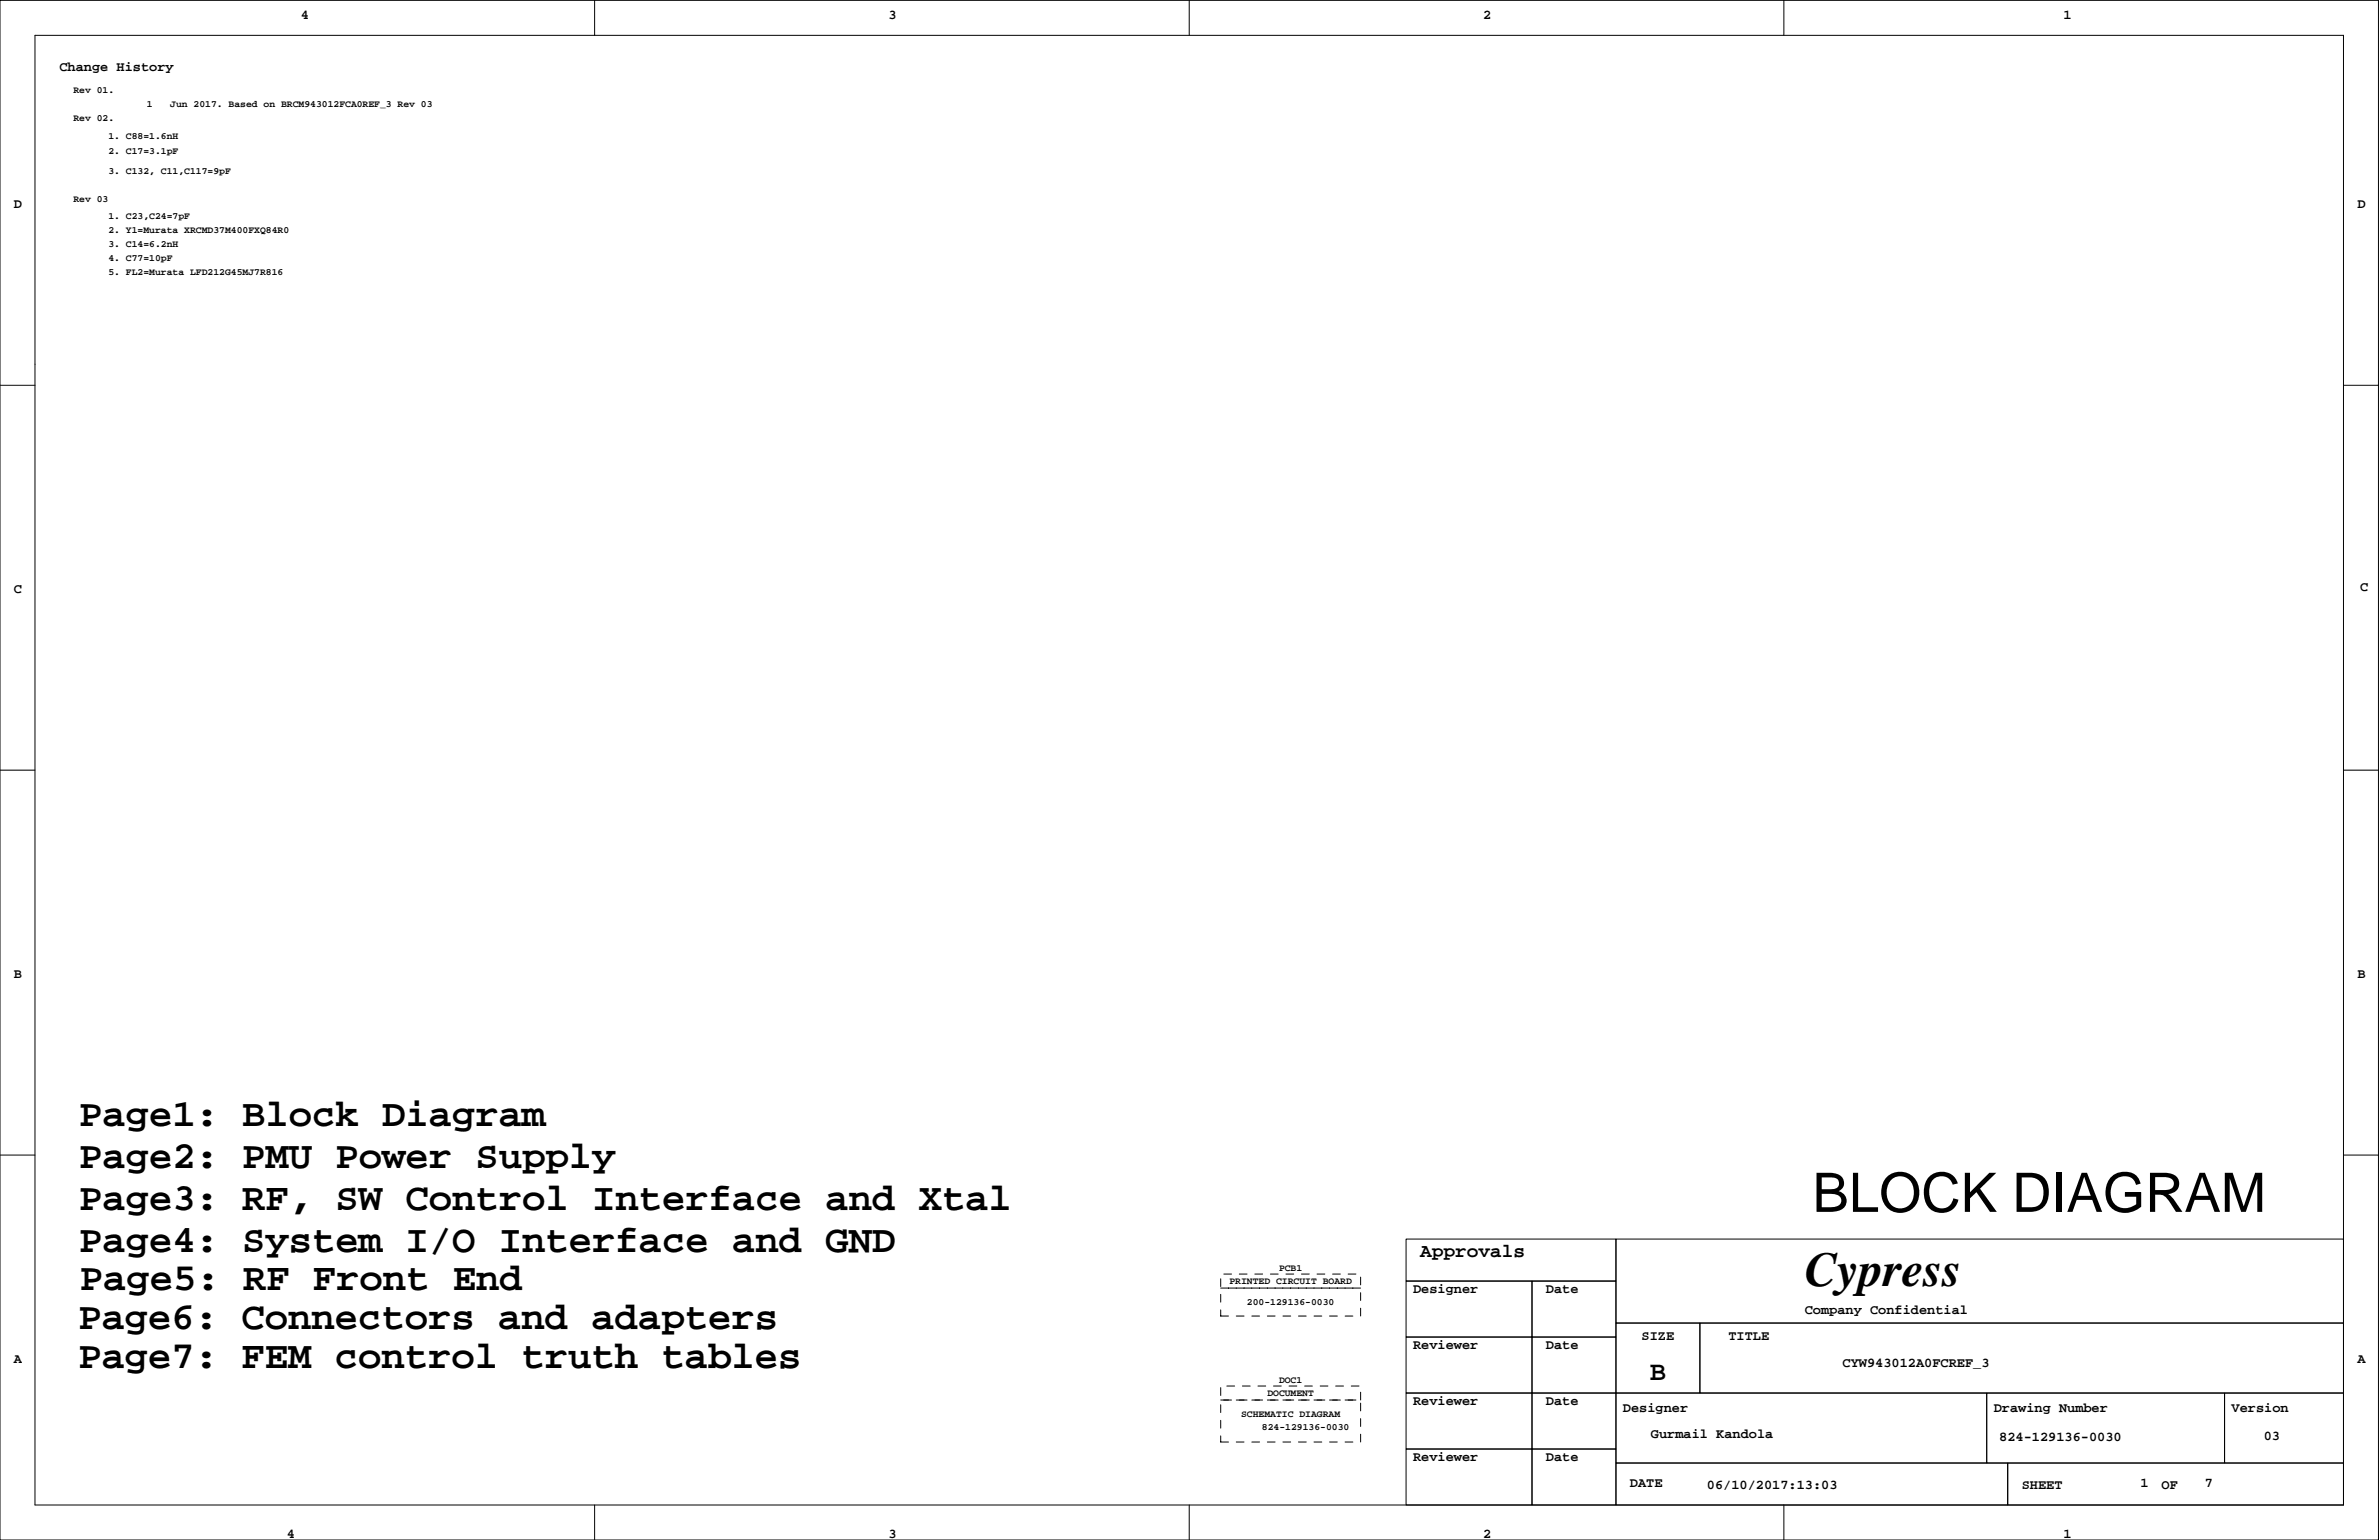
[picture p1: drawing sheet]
<svg xmlns="http://www.w3.org/2000/svg" width="432mm" height="279mm" viewBox="0 0 432 279" stroke-linecap="round" stroke-linejoin="round" font-family="sans-serif">
<defs><g id="words">
<text font-size="9.9" x="329" y="219.9">BLOCK DIAGRAM</text>
<text font-size="8.8" x="327.6" y="233.4">Cypress</text>
<g font-size="7.1">
<text x="14.3" y="204.2">Page1: Block Diagram</text>
<text x="14.3" y="211.9">Page2: PMU Power Supply</text>
<text x="14.3" y="219.5">Page3: RF, SW Control Interface and Xtal</text>
<text x="14.3" y="227.1">Page4: System I/O Interface and GND</text>
<text x="14.5" y="234">Page5: RF Front End</text>
<text x="14.2" y="241.1">Page6: Connectors and adapters</text>
<text x="14.2" y="248.2">Page7: FEM control truth tables</text>
</g>
<text font-size="4.9" x="299.4" y="250.3">B</text>
<text font-size="3.5" x="257.8" y="228">Approvals</text>
<g font-size="2.5">
<text x="54.6" y="3.4">4</text>
<text x="161.3" y="3.4">3</text>
<text x="269.2" y="3.4">2</text>
<text x="374.6" y="3.4">1</text>
<text x="10.8" y="13">Change History</text>
<text x="2.5" y="37.7">D</text>
<text x="427.9" y="37.7">D</text>
<text x="2.5" y="107.5">C</text>
<text x="428.4" y="107.3">C</text>
<text x="2.5" y="177.4">B</text>
<text x="427.9" y="177.4">B</text>
<text x="256.5" y="234.5">Designer</text>
<text x="280.6" y="234.5">Date</text>
<text x="327.6" y="238.3">Company Confidential</text>
<text x="256.5" y="244.7">Reviewer</text>
<text x="280.6" y="244.7">Date</text>
<text x="298" y="243">SIZE</text>
<text x="313.7" y="243">TITLE</text>
<text x="2.5" y="247.2">A</text>
<text x="334.4" y="248">CYW943012A0FCREF_3</text>
<text x="427.9" y="247.2">A</text>
<text x="256.5" y="254.8">Reviewer</text>
<text x="280.6" y="254.8">Date</text>
<text x="294.6" y="256.1">Designer</text>
<text x="361.9" y="256.1">Drawing Number</text>
<text x="405" y="256.1">Version</text>
<text x="299.7" y="260.9">Gurmail Kandola</text>
<text x="362.9" y="261.4">824-129136-0030</text>
<text x="410.9" y="261.2">03</text>
<text x="256.5" y="265">Reviewer</text>
<text x="280.6" y="265">Date</text>
<text x="295.8" y="269.7">DATE</text>
<text x="388.5" y="269.8">1</text>
<text x="400.2" y="269.8">7</text>
<text x="309.8" y="270.1">06/10/2017:13:03</text>
<text x="366.9" y="270.1">SHEET</text>
<text x="392.3" y="270.1">OF</text>
<text x="52.1" y="279">4</text>
<text x="161.3" y="279">3</text>
<text x="269.2" y="279">2</text>
<text x="374.6" y="279">1</text>
</g>
<g font-size="1.8">
<text x="13.3" y="16.9">Rev 01.</text>
<text x="13.3" y="22">Rev 02.</text>
<text x="26.7" y="19.4">1</text>
<text x="30.9" y="19.4">Jun 2017. Based on BRCM943012FCA0REF_3 Rev 03</text>
<text x="19.7" y="25.1">1. C88=1.6nH</text>
<text x="19.7" y="28">2. C17=3.1pF</text>
<text x="19.7" y="31.5">3. C132, C11,C117=9pF</text>
<text x="13.3" y="36.6">Rev 03</text>
<text x="19.7" y="39.7">1. C23,C24=7pF</text>
<text x="19.7" y="42.3">2. Y1=Murata XRCMD37M400FXQ84R0</text>
<text x="19.7" y="44.8">3. C14=6.2nH</text>
<text x="19.7" y="47.4">4. C77=10pF</text>
<text x="19.7" y="49.9">5. FL2=Murata LFD212G45MJ7R816</text>
<text x="223.1" y="232.9">PRINTED CIRCUIT BOARD</text>
<text x="232.1" y="230.6">PCB1</text>
<text x="226.3" y="236.7">200-129136-0030</text>
<text x="232.1" y="250.9">DOC1</text>
<text x="225.3" y="257">SCHEMATIC DIAGRAM</text>
<text x="230" y="253.2">DOCUMENT</text>
<text x="229.1" y="259.4">824-129136-0030</text>
</g>
</g></defs>
<g fill="none" stroke="#000" stroke-width=".18">
<path d="M0 .1h431.7v279.3h-431.7zM6.3 6.4h419.1v266.7h-419.1zM107.9 .1v6.3M215.9 .1v6.3M323.8 .1v6.3M0 69.9h6.3M425.4 69.9h6.3M0 139.7h6.3M425.4 139.7h6.3M0 209.6h6.3M425.4 209.6h6.3M255.2 224.8h38.1v7.6h-38.1z"/>
<path d="M255.2 232.4h22.9v10.2h-22.9zM278.1 232.4h15.2v10.2h-15.2zM293.3 224.8h132.1v15.2h-132.1zM255.2 242.6h22.9v10.1h-22.9zM255.2 252.7h22.9v10.2h-22.9zM278.1 242.6h15.2v10.1h-15.2zM278.1 252.7h15.2v10.2h-15.2zM293.3 240h15.2v12.7h-15.2zM293.3 252.7h67.3v12.7h-67.3zM308.5 240h116.9v12.7h-116.9zM360.6 252.7h43.2v12.7h-43.2zM403.8 252.7h21.6v12.7h-21.6z"/>
<path d="M107.9 273.1v6.3M215.9 273.1v6.3M255.2 262.9h22.9v10.2h-22.9zM278.1 262.9h15.2v10.2h-15.2zM293.3 265.4h71.1v7.7h-71.1zM323.8 273.1v6.3M364.4 265.4h61v7.7h-61z"/>
</g>
<path d="M221.6 233.7h25.4zM221.6 231.2h25.4v7.6h-25.4zM221.6 251.5h25.4v2.5h-25.4zM221.6 254h25.4v7.6h-25.4z" fill="none" stroke="#000" stroke-width=".18" stroke-dasharray="1.4 1.4"/>
<use href="#words"/>
</svg>
